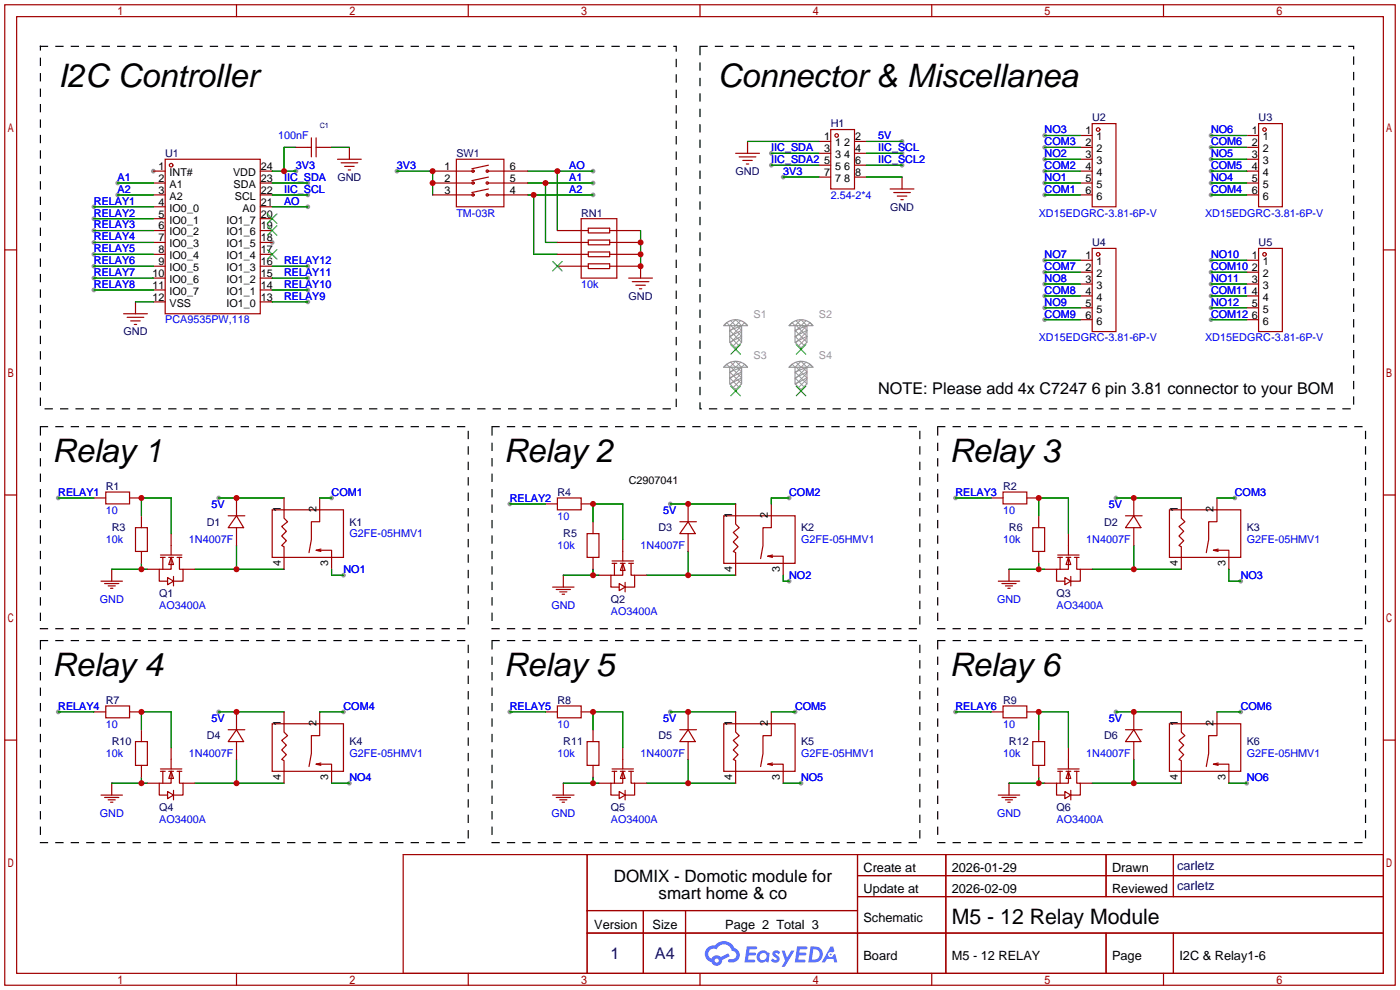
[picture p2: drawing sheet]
<svg xmlns="http://www.w3.org/2000/svg" width="299mm" height="212mm" viewBox="0 0 299 212" stroke-linecap="round" stroke-linejoin="round" font-family="sans-serif">
<defs><g id="words">
<g font-size="6.9">
<text x="12.4" y="18.7">I2C Controller</text>
<text x="153.4" y="18.7">Connector &amp; Miscellanea</text>
<text x="11.2" y="98.7">Relay 1</text>
<text x="107.7" y="98.7">Relay 2</text>
<text x="202.9" y="98.7">Relay 3</text>
<text x="11.2" y="144.4">Relay 4</text>
<text x="107.7" y="144.4">Relay 5</text>
<text x="202.9" y="144.4">Relay 6</text>
</g>
<text font-size="4.5" x="203.4" y="197.5">M5 - 12 Relay Module</text>
<g font-size="3.6">
<text x="131.2" y="188.5">DOMIX - Domotic module for</text>
<text x="140.8" y="192.2">smart home &amp; co</text>
</g>
<text font-size="3.5" x="187.7" y="84.1">NOTE: Please add 4x C7247 6 pin 3.81 connector to your BOM</text>
<g font-size="3.5" fill="#000080">
<text x="130.5" y="204.9">1</text>
<text x="140" y="204.9">A4</text>
</g>
<g font-size="2.7" fill="#000080">
<text x="251.6" y="185.9">carletz</text>
<text x="251.6" y="190.2">carletz</text>
</g>
<g font-size="2.7">
<text x="184.5" y="186.3">Create at</text>
<text x="184.5" y="190.8">Update at</text>
<text x="203.4" y="186.3">2026-01-29</text>
<text x="203.4" y="190.8">2026-02-09</text>
<text x="237.7" y="186.3">Drawn</text>
<text x="237.7" y="190.8">Reviewed</text>
<text x="184.5" y="197">Schematic</text>
<text x="127" y="198.5">Version</text>
<text x="139.5" y="198.5">Size</text>
<text x="155" y="198.5">Page 2 Total 3</text>
<text x="184.5" y="205.2">Board</text>
<text x="203.4" y="205.2">M5 - 12 RELAY</text>
<text x="237.7" y="205.2">Page</text>
<text x="252.1" y="205.2">I2C &amp; Relay1-6</text>
</g>
<g font-size="2.3" fill="#00f">
<text x="59.4" y="29.8">100nF</text>
<text x="187.7" y="29.8">5V</text>
<text x="223.3" y="28.5">NO3</text>
<text x="258.8" y="28.5">NO6</text>
<text x="164.8" y="32.3">IIC_SDA</text>
<text x="164.8" y="34.8">IIC_SDA2</text>
<text x="187.7" y="32.3">IIC_SCL</text>
<text x="187.7" y="34.8">IIC_SCL2</text>
<text x="223.3" y="31">COM3</text>
<text x="223.3" y="33.6">NO2</text>
<text x="258.8" y="31">COM6</text>
<text x="258.8" y="33.6">NO5</text>
<text x="25.1" y="38.7">A1</text>
<text x="25.1" y="41.2">A2</text>
<text x="60.7" y="41.2">IIC_SCL</text>
<text x="60.7" y="38.7">IIC_SDA</text>
<text x="63.2" y="36.1">3V3</text>
<text x="84.8" y="36.1">3V3</text>
<text x="121.7" y="41.2">A2</text>
<text x="121.7" y="38.7">A1</text>
<text x="121.7" y="36.1">AO</text>
<text x="167.4" y="37.4">3V3</text>
<text x="223.3" y="36.1">COM2</text>
<text x="223.3" y="38.7">NO1</text>
<text x="223.3" y="41.2">COM1</text>
<text x="258.8" y="36.1">COM5</text>
<text x="258.8" y="38.7">NO4</text>
<text x="258.8" y="41.2">COM4</text>
<text x="20.1" y="43.7">RELAY1</text>
<text x="20.1" y="46.3">RELAY2</text>
<text x="60.7" y="43.7">AO</text>
<text x="97.5" y="46.3">TM-03R</text>
<text x="177.5" y="42.5">2.54-2*4</text>
<text x="222" y="46.3">XD15EDGRC-3.81-6P-V</text>
<text x="257.6" y="46.3">XD15EDGRC-3.81-6P-V</text>
<text x="20.1" y="48.8">RELAY3</text>
<text x="20.1" y="51.4">RELAY4</text>
<text x="20.1" y="53.9">RELAY5</text>
<text x="20.1" y="56.4">RELAY6</text>
<text x="20.1" y="59">RELAY7</text>
<text x="60.7" y="59">RELAY11</text>
<text x="60.7" y="56.4">RELAY12</text>
<text x="223.3" y="55.2">NO7</text>
<text x="223.3" y="57.7">COM7</text>
<text x="258.8" y="55.2">NO10</text>
<text x="258.8" y="57.7">COM10</text>
<text x="20.1" y="61.5">RELAY8</text>
<text x="60.7" y="64.1">RELAY9</text>
<text x="60.7" y="61.5">RELAY10</text>
<text x="124.2" y="61.5">10k</text>
<text x="223.3" y="60.2">NO8</text>
<text x="223.3" y="62.8">COM8</text>
<text x="223.3" y="65.3">NO9</text>
<text x="258.8" y="60.2">NO11</text>
<text x="258.8" y="62.8">COM11</text>
<text x="258.8" y="65.3">NO12</text>
<text x="35.3" y="69.1">PCA9535PW,118</text>
<text x="223.3" y="67.9">COM9</text>
<text x="258.8" y="67.9">COM12</text>
<text x="222" y="72.9">XD15EDGRC-3.81-6P-V</text>
<text x="257.6" y="72.9">XD15EDGRC-3.81-6P-V</text>
<text x="12.4" y="106">RELAY1</text>
<text x="70.9" y="106">COM1</text>
<text x="109" y="107.2">RELAY2</text>
<text x="168.7" y="106">COM2</text>
<text x="204.2" y="106">RELAY3</text>
<text x="263.9" y="106">COM3</text>
<text x="22.6" y="109.8">10</text>
<text x="45.2" y="108.5">5V</text>
<text x="119.1" y="111">10</text>
<text x="141.7" y="109.8">5V</text>
<text x="214.4" y="109.8">10</text>
<text x="237" y="108.5">5V</text>
<text x="22.6" y="116.1">10k</text>
<text x="40.4" y="116.1">1N4007F</text>
<text x="74.7" y="114.9">G2FE-05HMV1</text>
<text x="119.1" y="117.4">10k</text>
<text x="136.9" y="117.4">1N4007F</text>
<text x="171.2" y="116.1">G2FE-05HMV1</text>
<text x="214.4" y="116.1">10k</text>
<text x="232.2" y="116.1">1N4007F</text>
<text x="266.4" y="116.1">G2FE-05HMV1</text>
<text x="73.4" y="122.5">NO1</text>
<text x="168.7" y="123.7">NO2</text>
<text x="265.2" y="123.7">NO3</text>
<text x="21.3" y="128.8">GND</text>
<text x="34" y="130.1">AO3400A</text>
<text x="117.9" y="130.1">GND</text>
<text x="130.6" y="131.4">AO3400A</text>
<text x="213.1" y="128.8">GND</text>
<text x="225.8" y="130.1">AO3400A</text>
<text x="12.4" y="151.7">RELAY4</text>
<text x="22.6" y="155.5">10</text>
<text x="45.2" y="154.2">5V</text>
<text x="73.4" y="151.7">COM4</text>
<text x="109" y="151.7">RELAY5</text>
<text x="119.1" y="155.5">10</text>
<text x="141.7" y="154.2">5V</text>
<text x="169.9" y="151.7">COM5</text>
<text x="204.2" y="151.7">RELAY6</text>
<text x="214.4" y="155.5">10</text>
<text x="237" y="154.2">5V</text>
<text x="265.2" y="151.7">COM6</text>
<text x="22.6" y="161.8">10k</text>
<text x="40.4" y="161.8">1N4007F</text>
<text x="74.7" y="161.8">G2FE-05HMV1</text>
<text x="119.1" y="161.8">10k</text>
<text x="136.9" y="161.8">1N4007F</text>
<text x="171.2" y="161.8">G2FE-05HMV1</text>
<text x="214.4" y="161.8">10k</text>
<text x="232.2" y="161.8">1N4007F</text>
<text x="266.4" y="161.8">G2FE-05HMV1</text>
<text x="74.7" y="166.9">NO4</text>
<text x="171.2" y="166.9">NO5</text>
<text x="266.4" y="166.9">NO6</text>
<text x="21.3" y="174.5">GND</text>
<text x="34" y="175.8">AO3400A</text>
<text x="117.9" y="174.5">GND</text>
<text x="130.6" y="175.8">AO3400A</text>
<text x="213.1" y="174.5">GND</text>
<text x="225.8" y="175.8">AO3400A</text>
</g>
<g font-size="2.3">
<text x="176.1" y="30">1</text>
<text x="182.8" y="30">2</text>
<text x="232" y="28.7">1</text>
<text x="234.4" y="30">1</text>
<text x="267.6" y="28.7">1</text>
<text x="269.9" y="30">1</text>
<text x="176.1" y="32.5">3</text>
<text x="176.1" y="35.1">5</text>
<text x="178.5" y="31.3">1</text>
<text x="178.5" y="33.8">3</text>
<text x="180.4" y="33.8">4</text>
<text x="180.4" y="31.3">2</text>
<text x="182.8" y="35.1">6</text>
<text x="182.8" y="32.5">4</text>
<text x="232" y="31.3">2</text>
<text x="232" y="33.8">3</text>
<text x="234.4" y="32.5">2</text>
<text x="234.4" y="35.1">3</text>
<text x="267.6" y="31.3">2</text>
<text x="267.6" y="33.8">3</text>
<text x="269.9" y="32.5">2</text>
<text x="269.9" y="35.1">3</text>
<text x="33.9" y="36.3">1</text>
<text x="33.9" y="38.9">2</text>
<text x="33.9" y="41.4">3</text>
<text x="36.2" y="37.6">INT#</text>
<text x="36.2" y="40.2">A1</text>
<text x="49.8" y="37.6">VDD</text>
<text x="49.9" y="40.2">SDA</text>
<text x="55.8" y="41.4">22</text>
<text x="55.8" y="38.9">23</text>
<text x="55.8" y="36.3">24</text>
<text x="95" y="36.3">1</text>
<text x="95" y="38.9">2</text>
<text x="95" y="41.4">3</text>
<text x="109" y="38.9">5</text>
<text x="109" y="36.3">6</text>
<text x="109" y="41.4">4</text>
<text x="176.1" y="37.6">7</text>
<text x="178.5" y="36.3">5</text>
<text x="178.5" y="38.9">7</text>
<text x="180.4" y="38.9">8</text>
<text x="180.4" y="36.3">6</text>
<text x="182.8" y="37.6">8</text>
<text x="232" y="36.3">4</text>
<text x="232" y="38.9">5</text>
<text x="232" y="41.4">6</text>
<text x="234.4" y="37.6">4</text>
<text x="234.4" y="40.2">5</text>
<text x="267.6" y="36.3">4</text>
<text x="267.6" y="38.9">5</text>
<text x="267.6" y="41.4">6</text>
<text x="269.9" y="37.6">4</text>
<text x="269.9" y="40.2">5</text>
<text x="33.9" y="44">4</text>
<text x="33.9" y="46.5">5</text>
<text x="36.2" y="42.7">A2</text>
<text x="36.2" y="45.2">IO0_0</text>
<text x="36.2" y="47.8">IO0_1</text>
<text x="48.4" y="47.8">IO1_7</text>
<text x="50.2" y="42.7">SCL</text>
<text x="51.9" y="45.2">A0</text>
<text x="55.8" y="46.5">20</text>
<text x="55.8" y="44">21</text>
<text x="234.4" y="42.7">6</text>
<text x="269.9" y="42.7">6</text>
<text x="33.9" y="49">6</text>
<text x="33.9" y="51.6">7</text>
<text x="36.2" y="50.3">IO0_2</text>
<text x="36.2" y="52.9">IO0_3</text>
<text x="48.4" y="52.9">IO1_5</text>
<text x="48.4" y="50.3">IO1_6</text>
<text x="55.8" y="51.6">18</text>
<text x="55.8" y="49">19</text>
<text x="32.6" y="59.2">10</text>
<text x="33.9" y="54.1">8</text>
<text x="33.9" y="56.7">9</text>
<text x="36.2" y="55.4">IO0_4</text>
<text x="36.2" y="57.9">IO0_5</text>
<text x="48.4" y="57.9">IO1_3</text>
<text x="48.4" y="55.4">IO1_4</text>
<text x="55.8" y="59.2">15</text>
<text x="55.8" y="56.7">16</text>
<text x="55.8" y="54.1">17</text>
<text x="232" y="55.4">1</text>
<text x="232" y="57.9">2</text>
<text x="234.4" y="56.7">1</text>
<text x="234.4" y="59.2">2</text>
<text x="267.6" y="55.4">1</text>
<text x="267.6" y="57.9">2</text>
<text x="269.9" y="56.7">1</text>
<text x="269.9" y="59.2">2</text>
<text x="32.6" y="61.7">11</text>
<text x="32.6" y="64.3">12</text>
<text x="36.2" y="60.5">IO0_6</text>
<text x="36.2" y="63">IO0_7</text>
<text x="36.2" y="65.6">VSS</text>
<text x="48.4" y="65.6">IO1_0</text>
<text x="48.4" y="63">IO1_1</text>
<text x="48.4" y="60.5">IO1_2</text>
<text x="55.8" y="64.3">13</text>
<text x="55.8" y="61.7">14</text>
<text x="232" y="60.5">3</text>
<text x="232" y="63">4</text>
<text x="232" y="65.6">5</text>
<text x="234.4" y="61.7">3</text>
<text x="234.4" y="64.3">4</text>
<text x="267.6" y="60.5">3</text>
<text x="267.6" y="63">4</text>
<text x="267.6" y="65.6">5</text>
<text x="269.9" y="61.7">3</text>
<text x="269.9" y="64.3">4</text>
<text x="232" y="68.1">6</text>
<text x="234.4" y="66.8">5</text>
<text x="234.4" y="69.4">6</text>
<text x="267.6" y="68.1">6</text>
<text x="269.9" y="66.8">5</text>
<text x="269.9" y="69.4">6</text>
<text x="134.4" y="103.4">C2907041</text>
<text x="60" y="109.5" transform="rotate(-90 60 109.5)">1</text>
<text x="67.6" y="109.5" transform="rotate(-90 67.6 109.5)">2</text>
<text x="156.5" y="110.7" transform="rotate(-90 156.5 110.7)">1</text>
<text x="164.1" y="110.7" transform="rotate(-90 164.1 110.7)">2</text>
<text x="251.8" y="109.5" transform="rotate(-90 251.8 109.5)">1</text>
<text x="259.4" y="109.5" transform="rotate(-90 259.4 109.5)">2</text>
<text x="60" y="120.9" transform="rotate(-90 60 120.9)">4</text>
<text x="70.1" y="120.9" transform="rotate(-90 70.1 120.9)">3</text>
<text x="156.5" y="122.2" transform="rotate(-90 156.5 122.2)">4</text>
<text x="166.7" y="122.2" transform="rotate(-90 166.7 122.2)">3</text>
<text x="251.8" y="120.9" transform="rotate(-90 251.8 120.9)">4</text>
<text x="261.9" y="120.9" transform="rotate(-90 261.9 120.9)">3</text>
<text x="60" y="155.2" transform="rotate(-90 60 155.2)">1</text>
<text x="67.6" y="155.2" transform="rotate(-90 67.6 155.2)">2</text>
<text x="156.5" y="155.2" transform="rotate(-90 156.5 155.2)">1</text>
<text x="164.1" y="155.2" transform="rotate(-90 164.1 155.2)">2</text>
<text x="251.8" y="155.2" transform="rotate(-90 251.8 155.2)">1</text>
<text x="259.4" y="155.2" transform="rotate(-90 259.4 155.2)">2</text>
<text x="60" y="166.6" transform="rotate(-90 60 166.6)">4</text>
<text x="70.1" y="166.6" transform="rotate(-90 70.1 166.6)">3</text>
<text x="156.5" y="166.6" transform="rotate(-90 156.5 166.6)">4</text>
<text x="166.7" y="166.6" transform="rotate(-90 166.7 166.6)">3</text>
<text x="251.8" y="166.6" transform="rotate(-90 251.8 166.6)">4</text>
<text x="261.9" y="166.6" transform="rotate(-90 261.9 166.6)">3</text>
</g>
<g font-size="2.3" fill="#000080">
<text x="177.5" y="27.2">H1</text>
<text x="233.4" y="26">U2</text>
<text x="269" y="26">U3</text>
<text x="35.3" y="33.6">U1</text>
<text x="97.5" y="33.6">SW1</text>
<text x="72.1" y="38.7">GND</text>
<text x="157.2" y="37.4">GND</text>
<text x="124.2" y="46.3">RN1</text>
<text x="190.2" y="45">GND</text>
<text x="233.4" y="52.6">U4</text>
<text x="269" y="52.6">U5</text>
<text x="134.3" y="64.1">GND</text>
<text x="26.4" y="71.7">GND</text>
<text x="22.6" y="104.7">R1</text>
<text x="119.1" y="106">R4</text>
<text x="214.4" y="104.7">R2</text>
<text x="23.9" y="113.6">R3</text>
<text x="44.2" y="112.3">D1</text>
<text x="74.7" y="112.3">K1</text>
<text x="140.7" y="113.6">D3</text>
<text x="171.2" y="113.6">K2</text>
<text x="215.6" y="113.6">R6</text>
<text x="236" y="112.3">D2</text>
<text x="266.4" y="113.6">K3</text>
<text x="120.4" y="114.9">R5</text>
<text x="34" y="127.6">Q1</text>
<text x="130.6" y="128.8">Q2</text>
<text x="225.8" y="127.6">Q3</text>
<text x="22.6" y="150.4">R7</text>
<text x="119.1" y="150.4">R8</text>
<text x="214.4" y="150.4">R9</text>
<text x="23.9" y="159.3">R10</text>
<text x="44.2" y="158">D4</text>
<text x="74.7" y="159.3">K4</text>
<text x="120.4" y="159.3">R11</text>
<text x="140.7" y="158">D5</text>
<text x="171.2" y="159.3">K5</text>
<text x="215.6" y="159.3">R12</text>
<text x="236" y="158">D6</text>
<text x="266.4" y="159.3">K6</text>
<text x="34" y="173.3">Q4</text>
<text x="130.6" y="173.3">Q5</text>
<text x="225.8" y="173.3">Q6</text>
</g>
<g font-size="2.3" fill="#999">
<text x="161" y="67.9">S1</text>
<text x="175" y="67.9">S2</text>
<text x="161" y="76.8">S3</text>
<text x="175" y="76.8">S4</text>
</g>
<text font-size="1.6" fill="#000080" x="68.3" y="27.4">C1</text>
</g></defs>
<g fill="#999">
<circle cx="32.8" cy="36.6" r=".51"/>
<circle cx="58.2" cy="51.8" r=".51"/>
<circle cx="126.7" cy="41.7" r=".51"/>
<circle cx="126.7" cy="39.1" r=".51"/>
<circle cx="126.7" cy="36.6" r=".51"/>
<circle cx="84.8" cy="36.6" r=".51"/>
<circle cx="46.7" cy="106.4" r=".51"/>
<circle cx="223.3" cy="29" r=".51"/>
<circle cx="223.3" cy="31.5" r=".51"/>
<circle cx="223.3" cy="34" r=".51"/>
<circle cx="223.3" cy="36.6" r=".51"/>
<circle cx="223.3" cy="39.1" r=".51"/>
<circle cx="223.3" cy="41.7" r=".51"/>
<circle cx="258.8" cy="29" r=".51"/>
<circle cx="258.8" cy="31.5" r=".51"/>
<circle cx="258.8" cy="34" r=".51"/>
<circle cx="258.8" cy="36.6" r=".51"/>
<circle cx="258.8" cy="39.1" r=".51"/>
<circle cx="258.8" cy="41.7" r=".51"/>
<circle cx="12.4" cy="106.4" r=".51"/>
<circle cx="143.3" cy="107.7" r=".51"/>
<circle cx="109" cy="107.7" r=".51"/>
<circle cx="238.5" cy="106.4" r=".51"/>
<circle cx="204.2" cy="106.4" r=".51"/>
<circle cx="46.7" cy="152.1" r=".51"/>
<circle cx="12.4" cy="152.1" r=".51"/>
<circle cx="168.7" cy="106.4" r=".51"/>
<circle cx="168.7" cy="124.2" r=".51"/>
<circle cx="70.9" cy="106.4" r=".51"/>
<circle cx="73.4" cy="122.9" r=".51"/>
<circle cx="263.9" cy="106.4" r=".51"/>
<circle cx="265.2" cy="124.2" r=".51"/>
<circle cx="74.7" cy="167.4" r=".51"/>
<circle cx="73.4" cy="152.1" r=".51"/>
<circle cx="143.3" cy="152.1" r=".51"/>
<circle cx="109" cy="152.1" r=".51"/>
<circle cx="171.2" cy="167.4" r=".51"/>
<circle cx="169.9" cy="152.1" r=".51"/>
<circle cx="238.5" cy="152.1" r=".51"/>
<circle cx="204.2" cy="152.1" r=".51"/>
<circle cx="266.4" cy="167.4" r=".51"/>
<circle cx="265.2" cy="152.1" r=".51"/>
<circle cx="223.3" cy="55.6" r=".51"/>
<circle cx="223.3" cy="58.2" r=".51"/>
<circle cx="223.3" cy="60.7" r=".51"/>
<circle cx="223.3" cy="63.2" r=".51"/>
<circle cx="223.3" cy="65.8" r=".51"/>
<circle cx="223.3" cy="68.3" r=".51"/>
<circle cx="258.8" cy="55.6" r=".51"/>
<circle cx="258.8" cy="58.2" r=".51"/>
<circle cx="258.8" cy="60.7" r=".51"/>
<circle cx="258.8" cy="63.2" r=".51"/>
<circle cx="258.8" cy="65.8" r=".51"/>
<circle cx="258.8" cy="68.3" r=".51"/>
<circle cx="65.8" cy="64.5" r=".51"/>
<circle cx="65.8" cy="62" r=".51"/>
<circle cx="65.8" cy="59.4" r=".51"/>
<circle cx="65.8" cy="56.9" r=".51"/>
<circle cx="63.2" cy="36.6" r=".51"/>
<circle cx="65.8" cy="41.7" r=".51"/>
<circle cx="65.8" cy="39.1" r=".51"/>
<circle cx="20.1" cy="44.2" r=".51"/>
<circle cx="20.1" cy="46.7" r=".51"/>
<circle cx="20.1" cy="49.3" r=".51"/>
<circle cx="20.1" cy="51.8" r=".51"/>
<circle cx="20.1" cy="54.4" r=".51"/>
<circle cx="20.1" cy="56.9" r=".51"/>
<circle cx="20.1" cy="59.4" r=".51"/>
<circle cx="20.1" cy="62" r=".51"/>
<circle cx="65.8" cy="44.2" r=".51"/>
<circle cx="25.1" cy="39.1" r=".51"/>
<circle cx="25.1" cy="41.7" r=".51"/>
<circle cx="164.8" cy="32.8" r=".51"/>
<circle cx="167.4" cy="37.8" r=".51"/>
<circle cx="192.8" cy="32.8" r=".51"/>
<circle cx="164.8" cy="35.3" r=".51"/>
<circle cx="192.8" cy="35.3" r=".51"/>
<circle cx="192.8" cy="30.2" r=".51"/>
</g>
<g fill="none" stroke="#a10000" stroke-width=".25">
<path d="M1 1h297.2v209.6h-297.2zM3.6 3.6h292.1v204.4h-292.1zM50.5 1v2.6M100.1 1v2.6M149.6 1v2.6M199.1 1v2.6M248.7 1v2.6M1 53.4h2.6M295.7 53.4h2.5M1 105.8h2.6M295.7 105.8h2.5M1 158.2h2.6"/>
<path d="M295.7 158.2h2.5M50.5 208v2.6M100.1 208v2.6M149.6 208v2.6M199.1 208v2.6M248.7 208v2.6"/>
</g>
<g fill="#5487ff">
<path d="M165.3 203.3a.99 .99 0 0 1 1.4 .2l-.3 .5a.39 .39 0 0 0-.3-.3 .39 .39 0 0 0-.4 .1l.1 .1a1.02 1.02 0 0 1 .6 1.6 1.17 1.17 0 0 1-1.7-.2l.4-.5 .6 .4 .3-.1v-.3a1.01 1.01 0 0 1-.7-1.5z"/>
<path d="M167.1 203.2h.6l.5 1.5 .9-1.5h.7l-2.1 3.4h-.7l.8-1.3z"/>
<path d="M159.6 202.3h1.9l.3 .1-.1 .4-1.5 .1-.1 .7h1.2l.3 .3-.3 .3h-1.3l-.1 .9h1.4l.1 .3-.1 .2-2.2 .1z"/>
<path d="M170.4 202.3h1.9l.2 .1-.1 .4-1.5 .1-.1 .7h1.3l.3 .3-.4 .3h-1.2l-.2 .9h1.4l.2 .3-.2 .2-2.1 .1z"/>
<path d="M177.5 202.3h.6l.2 1-.5 .3a.57 .57 0 0 0-.8 .2 .57 .57 0 0 0 .4 .8 .57 .57 0 0 0 .7-.5l.4-.2 .5 1.8h-.7l-.2-.7h-1.4l-.4 .7h-.7z"/>
<path d="M173.2 202.3l-.4 3.4h1.1a1.73 1.73 0 0 0 1.9-1.7 1.73 1.73 0 0 0-2-1.7zM173.8 202.9a1.14 1.14 0 0 1 1.4 1.1 1.14 1.14 0 0 1-1.5 1.1h-.2z"/>
<path d="M162 203.6a1.26 1.26 0 0 0 0 1.8 1.26 1.26 0 0 0 1.7 .1l.5 .2 .3-1.9-.1-.2h-.4a1.21 1.21 0 0 0-2 0zM162.6 203.9a.76 .76 0 0 1 1 0 .76 .76 0 0 1 .1 1.1 .76 .76 0 0 1-1 .1l-.4-.6z"/>
<path d="M151.2 202.6a1.81 1.81 0 0 0 .9 3 1.18 1.18 0 0 0 1.3 .8 1.18 1.18 0 0 0 .9-1.2l1.7-.9-.4-.6-1.5 .8a1.2 1.2 0 0 0-2 .4 1.14 1.14 0 0 1-.6-1.6 1.14 1.14 0 0 1 1.7-.4 1.73 1.73 0 0 1 1.7-1.1 1.73 1.73 0 0 1 1.6 1.4 .94 .94 0 0 1 .8 1.2 .94 .94 0 0 1-1.3 .6 .36 .36 0 0 0-.4 .3 .36 .36 0 0 0 .3 .4 1.63 1.63 0 0 0 2.1-1 1.63 1.63 0 0 0-1-2.1 2.43 2.43 0 0 0-4.2-.5l-1 .1zM152.7 205.3a.45 .45 0 0 1 .9 0 .45 .45 0 0 1-.9 0z"/>
<circle cx="177.5" cy="204" r=".22"/>
</g>
<g fill="none" stroke="#a10000" stroke-width=".25">
<path d="M32.8 36.6h2.5M32.8 39.1h2.5M35.3 34h20.3v33.1h-20.3zM55.6 36.6h2.6M55.6 39.1h2.6M63.2 31.5h3.3M66.5 29.5v4M67.6 31.5h3.3M67.6 29.5v4M72.1 34h5.1M72.9 34.8h3.6M73.7 35.6h2"/>
<path d="M74.4 36.3h.5M74.7 31.5v2.5M92.5 36.6h8.6M92.5 39.1h8.6M97.5 34h10.2v10.2h-10.2zM104.1 36.6h8.7M104.1 39.1h8.7M104.4 37.8l-3.6 .8M104.4 35.3l-3.6 .8M157.2 32.8h5.1M158 33.5h3.5M158.7 34.3h2.1"/>
<path d="M159.5 35.1h.5M159.8 30.2v2.6M175 30.2h2.5M175 37.8h2.5M175 32.8h2.5M175 35.3h2.5M177.5 27.7h5.1v12.7h-5.1zM182.6 30.2h2.6M182.6 37.8h2.6M182.6 32.8h2.6M182.6 35.3h2.6M192.8 37.8v2.6"/>
<path d="M230.9 29h2.5M230.9 31.5h2.5M230.9 34h2.5M230.9 36.6h2.5M230.9 39.1h2.5M233.4 26.4h5.1v17.8h-5.1zM266.4 29h2.6M266.4 31.5h2.6M266.4 34h2.6M266.4 36.6h2.6M266.4 39.1h2.6M269 26.4h5.1v17.8h-5.1z"/>
<path d="M32.8 49.3h2.5M32.8 51.8h2.5M32.8 54.4h2.5M32.8 56.9h2.5M32.8 46.7h2.5M32.8 59.4h2.5M32.8 41.7h2.5M32.8 44.2h2.5M55.6 49.3h2.6M55.6 51.8h2.6M55.6 54.4h2.6M55.6 56.9h2.6"/>
<path d="M55.6 46.7h2.6M55.6 59.4h2.6M55.6 41.7h2.6M55.6 44.2h2.6M92.5 41.7h8.6M104.1 41.7h8.7M104.4 40.4l-3.6 .7M119.1 49.3h6.6M119.1 51.8h6.6M119.1 54.4h6.6M119.1 56.9h6.6M124.2 46.7h7.6v12.7h-7.6z"/>
<path d="M125.7 48.8h4.6v1h-4.6zM125.7 51.3h4.6v1h-4.6zM125.7 53.8h4.6v1.1h-4.6zM125.7 56.4h4.6v1h-4.6zM130.3 49.3h6.6M130.3 51.8h6.6M130.3 54.4h6.6M130.3 56.9h6.6v2.5M134.4 59.4h5M190.2 40.4h5.1M191 41.1h3.6M191.8 41.9h2"/>
<path d="M192.5 42.7h.5M230.9 41.7h2.5M230.9 55.6h2.5M230.9 58.2h2.5M233.4 53.1h5.1v17.8h-5.1zM266.4 41.7h2.6M266.4 55.6h2.6M266.4 58.2h2.6M269 53.1h5.1v17.8h-5.1zM26.4 67.1h5.1M27.2 67.8h3.5M27.9 68.6h2.1"/>
<path d="M28.7 69.3h.5M29 64.5v2.6M32.8 62h2.5M32.8 64.5h2.5M55.6 62h2.6M55.6 64.5h2.6M135.1 60.2h3.6M135.9 61h2M136.7 61.7h.5M230.9 60.7h2.5M230.9 63.2h2.5M230.9 65.8h2.5"/>
<path d="M230.9 68.3h2.5M266.4 60.7h2.6M266.4 63.2h2.6M266.4 65.8h2.6M266.4 68.3h2.6M20.1 106.4h2.5M22.6 105.2h5.1v2.5h-5.1zM27.7 106.4h2.5M29 112.8h2.5v5.1h-2.5zM30.2 110.2v2.6M30.2 117.9v2.5M34.3 118.6h4.6"/>
<path d="M34.3 119.1h1M34.8 119.1v2.6M36.1 119.1h1M36.6 119.1l.5 1.5h-1zM36.6 119.1v2.6h-2.6v2.5h1.8M36.6 114v4.6M37.8 119.1h1.1M38.4 119.1v2.6h.7v2.5h-2M48.8 110.2h3.5M50.5 110.2l1.6 2.6h-3.3zM50.5 106.4v3.8M50.5 112.8v3.8"/>
<path d="M58.2 109h15.2v10.1h-15.2zM60.7 106.4v4.3l.8 .8-1.3 1 1 1-1 1.1 1 1-1 1 .5 .2v4.9M68.3 106.4v5.1h-1.8v3.8l-.5 2.8M68.6 117.9l-1-.3h3.3v4.1M68.6 117.3l-1 .3M116.6 107.7h2.5M119.1 106.4h5.1v2.6h-5.1zM124.2 107.7h2.5M125.5 114h2.5v5.1h-2.5zM126.7 111.5v2.5M126.7 119.1v2.6M130.8 119.9h4.6"/>
<path d="M133.1 115.3v4.6M145.3 111.5h3.5M147.1 111.5l1.5 2.5h-3.3zM147.1 107.7v3.8M147.1 114v3.9M154.7 110.2h15.2v10.2h-15.2zM157.2 107.7v4.3l.8 .8-1.3 1 1 1-1 1 1 1-1 1.1 .5 .2v4.8M164.8 107.7v5.1h-1.7v3.8l-.5 2.8M165.1 119.1l-1-.2h3.3v4M165.1 118.6l-1 .3M211.8 106.4h2.6M214.4 105.2h5.1v2.5h-5.1z"/>
<path d="M219.5 106.4h2.5M220.7 112.8h2.6v5.1h-2.6zM222 110.2v2.6M222 117.9v2.5M226.1 118.6h4.5M226.1 119.1h1M226.6 119.1v2.6M227.8 119.1h1.1M228.3 119.1l.6 1.5h-1.1zM228.3 119.1v2.6h-2.5v2.5h1.8M228.3 114v4.6M229.6 119.1h1"/>
<path d="M230.1 119.1v2.6h.8v2.5h-2M240.5 110.2h3.6M242.3 110.2l1.5 2.6h-3.3zM242.3 106.4v3.8M242.3 112.8v3.8M249.9 109h15.3v10.1h-15.3zM252.5 106.4v4.3l.7 .8-1.2 1 1 1-1 1.1 1 1-1 1 .5 .2v4.9M260.1 106.4v5.1h-1.8v3.8l-.5 2.8M260.3 117.9l-1-.3h3.3v4.1M260.3 117.3l-1 .3M21.6 124.2h4.6M22.4 124.7h3"/>
<path d="M23.1 125.2h1.5M23.6 125.7h.5M23.9 121.7h.1M23.9 121.7v2.5M31.5 121.7h2.5M35.8 123.4l1.3 .8-1.3 .8zM37.1 123.2v2M39.1 121.7h2.6M118.1 125.5h4.6M118.9 126h3M119.6 126.5h1.6M120.1 127h.5"/>
<path d="M120.4 122.9h.1M120.4 122.9v2.6M128 122.9h2.6M130.8 120.4h1M131.3 120.4v2.5M132.3 124.7l1.3 .8-1.3 .7zM132.6 120.4h1M133.1 120.4l.5 1.5h-1zM133.1 120.4v2.5h-2.5v2.6h1.7M133.6 124.5v2M134.4 120.4h1M134.9 120.4v2.5h.7v2.6h-2"/>
<path d="M135.6 122.9h2.6M213.4 124.2h4.5M214.1 124.7h3.1M214.9 125.2h1.5M215.4 125.7h.5M215.6 121.7h.1M215.6 121.7v2.5M223.3 121.7h2.5M227.6 123.4l1.3 .8-1.3 .8zM228.9 123.2v2M230.9 121.7h2.5M20.1 152.1h2.5"/>
<path d="M22.6 150.9h5.1v2.5h-5.1zM27.7 152.1h2.5M29 158.5h2.5v5.1h-2.5zM30.2 156v2.5M36.6 159.8v4.5M48.8 156h3.5M50.5 156l1.6 2.5h-3.3zM50.5 152.1v3.9M50.5 158.5v3.8M58.2 154.7h15.2v10.1h-15.2zM60.7 152.1v4.4l.8 .7-1.3 1 1 1.1-1 1 1 1-1 1 .5 .3v4.8M68.3 152.1v5.1h-1.8v3.8l-.5 2.8"/>
<path d="M116.6 152.1h2.5M119.1 150.9h5.1v2.5h-5.1zM124.2 152.1h2.5M125.5 158.5h2.5v5.1h-2.5zM126.7 156v2.5M133.1 159.8v4.5M145.3 156h3.5M147.1 156l1.5 2.5h-3.3zM147.1 152.1v3.9M147.1 158.5v3.8M154.7 154.7h15.2v10.1h-15.2zM157.2 152.1v4.4l.8 .7-1.3 1 1 1.1-1 1 1 1-1 1 .5 .3v4.8"/>
<path d="M164.8 152.1v5.1h-1.7v3.8l-.5 2.8M211.8 152.1h2.6M214.4 150.9h5.1v2.5h-5.1zM219.5 152.1h2.5M220.7 158.5h2.6v5.1h-2.6zM222 156v2.5M228.3 159.8v4.5M240.5 156h3.6M242.3 156l1.5 2.5h-3.3zM242.3 152.1v3.9M242.3 158.5v3.8M249.9 154.7h15.3v10.1h-15.3z"/>
<path d="M252.5 152.1v4.4l.7 .7-1.2 1 1 1.1-1 1 1 1-1 1 .5 .3v4.8M260.1 152.1v5.1h-1.8v3.8l-.5 2.8M21.6 169.9h4.6M22.4 170.4h3M23.1 170.9h1.5M23.6 171.5h.5M23.9 167.4h.1M23.9 167.4v2.5M30.2 163.6v2.5M31.5 167.4h2.5M34.3 164.3h4.6M34.3 164.8h1"/>
<path d="M34.8 164.8v2.6M35.8 169.2l1.3 .7-1.3 .8zM36.1 164.8h1M36.6 164.8l.5 1.6h-1zM36.6 164.8v2.6h-2.6v2.5h1.8M37.1 168.9v2M37.8 164.8h1.1M38.4 164.8v2.6h.7v2.5h-2M39.1 167.4h2.6M68.6 163.6l-1-.3h3.3v4.1M68.6 163.1l-1 .2M118.1 169.9h4.6"/>
<path d="M118.9 170.4h3M119.6 170.9h1.6M120.1 171.5h.5M120.4 167.4h.1M120.4 167.4v2.5M126.7 163.6v2.5M128 167.4h2.6M130.8 164.3h4.6M130.8 164.8h1M131.3 164.8v2.6M132.3 169.2l1.3 .7-1.3 .8zM132.6 164.8h1"/>
<path d="M133.1 164.8l.5 1.6h-1zM133.1 164.8v2.6h-2.5v2.5h1.7M133.6 168.9v2M134.4 164.8h1M134.9 164.8v2.6h.7v2.5h-2M135.6 167.4h2.6M165.1 163.6l-1-.3h3.3v4.1M165.1 163.1l-1 .2M213.4 169.9h4.5M214.1 170.4h3.1M214.9 170.9h1.5M215.4 171.5h.5"/>
<path d="M215.6 167.4h.1M215.6 167.4v2.5M222 163.6v2.5M223.3 167.4h2.5M226.1 164.3h4.5M226.1 164.8h1M226.6 164.8v2.6M227.6 169.2l1.3 .7-1.3 .8zM227.8 164.8h1.1M228.3 164.8l.6 1.6h-1.1zM228.3 164.8v2.6h-2.5v2.5h1.8M228.9 168.9v2"/>
<path d="M229.6 164.8h1M230.1 164.8v2.6h.8v2.5h-2M230.9 167.4h2.5M260.3 163.6l-1-.3h3.3v4.1M260.3 163.1l-1 .2M86.2 182.6h209.5v25.4h-209.5zM125.5 182.6v25.4M125.5 194.6h57.8M125.5 199.4h170.2M137.5 194.6v13.4M146.5 194.6v13.4M183.3 182.6v25.4"/>
<path d="M183.3 187.1h112.4M183.3 191.6h112.4M202.1 182.6v25.4M236.4 182.6v9M236.4 199.4v8.6M250.8 182.6v9M250.8 199.4v8.6"/>
<circle cx="36.6" cy="35.3" r=".38"/>
<circle cx="101.1" cy="39.1" r=".25"/>
<circle cx="101.1" cy="36.6" r=".25"/>
<circle cx="104.1" cy="36.6" r=".25"/>
<circle cx="104.1" cy="39.1" r=".25"/>
<circle cx="178.8" cy="29" r=".38"/>
<circle cx="234.7" cy="27.7" r=".38"/>
<circle cx="270.3" cy="27.7" r=".38"/>
<circle cx="101.1" cy="41.7" r=".25"/>
<circle cx="104.1" cy="41.7" r=".25"/>
<circle cx="234.7" cy="54.4" r=".38"/>
<circle cx="270.3" cy="54.4" r=".38"/>
</g>
<g fill="none" stroke="#008700" stroke-width=".25">
<path d="M25.1 39.1h7.7M58.2 39.1h7.6M58.2 36.6h5M63.2 31.5h-2.5v5.1M70.9 31.5h3.8M84.8 36.6h7.7v5.1M112.8 39.1h13.9M112.8 36.6h13.9M116.6 39.1v12.7h2.5M119.1 36.6v12.7M159.8 30.2h15.2M164.8 32.8h10.2"/>
<path d="M164.8 35.3h10.2M167.4 37.8h7.6M185.2 32.8h7.6M185.2 30.2h7.6M185.2 37.8h7.6M185.2 35.3h7.6M223.3 39.1h7.6M223.3 36.6h7.6M223.3 29h7.6M223.3 31.5h7.6M223.3 34h7.6M258.8 39.1h7.6"/>
<path d="M258.8 36.6h7.6M258.8 29h7.6M258.8 31.5h7.6M258.8 34h7.6M20.1 54.4h12.7M20.1 51.8h12.7M20.1 59.4h12.7M20.1 56.9h12.7M20.1 44.2h12.7M20.1 46.7h12.7M20.1 49.3h12.7M25.1 41.7h7.7"/>
<path d="M58.2 41.7h7.6M58.2 59.4h7.6M58.2 56.9h7.6M58.2 44.2h7.6M112.8 41.7h13.9M114 41.7v12.7h5.1M136.9 49.3v7.6M223.3 41.7h7.6M223.3 55.6h7.6M223.3 58.2h7.6M258.8 41.7h7.6M258.8 55.6h7.6"/>
<path d="M258.8 58.2h7.6M20.1 62h12.7M29 64.5h3.8M58.2 64.5h7.6M58.2 62h7.6M223.3 60.7h7.6M223.3 63.2h7.6M223.3 65.8h7.6M223.3 68.3h7.6M258.8 60.7h7.6M258.8 63.2h7.6M258.8 65.8h7.6"/>
<path d="M258.8 68.3h7.6M12.4 106.4h7.7M30.2 110.2v-3.8h6.4v7.6M46.7 106.4h14M50.5 116.6v5.1M68.3 106.4h2.6M109 107.7h7.6M126.7 111.5v-3.8h6.4v7.6M143.3 107.7h13.9M147.1 117.9v5M168.7 106.4h-3.9v1.3M204.2 106.4h7.6"/>
<path d="M222 110.2v-3.8h6.3v7.6M238.5 106.4h14M242.3 116.6v5.1M260.1 106.4h3.8M23.9 121.7h7.6M30.2 120.4v1.3M41.7 121.7h19M70.9 121.7v1.2h2.5M120.4 122.9h7.6M126.7 121.7v1.2M138.2 122.9h19M167.4 122.9v1.3h1.3"/>
<path d="M215.6 121.7h7.7M222 120.4v1.3M233.4 121.7h19.1M262.6 121.7v2.5h2.6M12.4 152.1h7.7M30.2 156v-3.9h6.4v7.7M46.7 152.1h14M68.3 152.1h5.1M109 152.1h7.6M126.7 156v-3.9h6.4v7.7M143.3 152.1h13.9M164.8 152.1h5.1"/>
<path d="M204.2 152.1h7.6M222 156v-3.9h6.3v7.7M238.5 152.1h14M260.1 152.1h5.1M23.9 167.4h7.6M30.2 166.1v1.3M41.7 167.4h19M50.5 162.3v5.1M70.9 167.4h3.8M120.4 167.4h7.6M126.7 166.1v1.3M138.2 167.4h19"/>
<path d="M147.1 162.3v5.1M167.4 167.4h3.8M215.6 167.4h7.7M222 166.1v1.3M233.4 167.4h19.1M242.3 162.3v5.1M262.6 167.4h3.8"/>
</g>
<g fill="none" stroke="#3c3" stroke-width=".25">
<path d="M57.1 53.3l2.1 2.1M57.1 48.3l2.1 2M57.1 45.7l2.1 2.1M59.2 53.3l-2.1 2.1M59.2 48.3l-2.1 2M59.2 45.7l-2.1 2.1M118.1 55.9l2 2M120.1 55.9l-2 2M156.2 73.7l2 2M158.2 73.7l-2 2M170.2 73.7l2 2M172.2 73.7l-2 2"/>
<path d="M156.2 82.5l2 2.1M158.2 82.5l-2 2.1M170.2 82.5l2 2.1M172.2 82.5l-2 2.1"/>
</g>
<path d="M8.6 9.9h135.9v77.5h-135.9zM149.6 9.9h139.7v77.5h-139.7zM8.6 91.2h91.5v43.2h-91.5zM105.2 91.2h91.4v43.2h-91.4zM200.4 91.2h91.4v43.2h-91.4zM8.6 136.9h91.5v43.2h-91.5zM105.2 136.9h91.4v43.2h-91.4zM200.4 136.9h91.4v43.2h-91.4z" fill="none" stroke="#000" stroke-width=".25" stroke-dasharray="1.5 1.8"/>
<g fill="none" stroke="#999" stroke-width=".25">
<path d="M155.1 69.1a3.2 3.2 0 0 1 4.7 .5h-5.1zM155.1 78a3.2 3.2 0 0 1 4.7 .5h-5.1zM156 69.6v3.6l1.2 1.2 1.3-1.2v-3.6l-2.5 1M156 78.5v3.5l1.2 1.3 1.3-1.3v-3.5l-2.5 1M157.2 74.2v.5M158.5 70.6l-2.5 1.3M158.5 71.9l-2.5 1.3M158.5 79.5l-2.5 1.3M169.1 69.1a3.2 3.2 0 0 1 4.6 .5h-5zM169.1 78a3.2 3.2 0 0 1 4.6 .5h-5zM169.9 69.6v3.6l1.3 1.2 1.3-1.2v-3.6l-2.6 1M169.9 78.5v3.5l1.3 1.3 1.3-1.3v-3.5l-2.6 1"/>
<path d="M171.2 74.2v.5M172.5 70.6l-2.6 1.3M172.5 71.9l-2.6 1.3M172.5 79.5l-2.6 1.3M157.2 83.1v.5M158.5 80.8l-2.5 1.2M171.2 83.1v.5M172.5 80.8l-2.6 1.2"/>
</g>
<g fill="none" stroke="#999" stroke-width=".21">
<path d="M154.7 69.6l.6-.6 .7 .6 1.2-1.3 1.3 1.3M154.7 78.5l.6-.6 .7 .6 1.2-1.3 1.3 1.3M156 71.9l1.9 1.9M156 70.6l2.5 2.6M156 79.5l2.5 2.5M156.1 68.5l1.1 1.1M156.1 77.4l1.1 1.1M156.2 69.6l2.3 2.3M156.2 78.5l2.3 2.3M157.5 69.6l1 1M157.5 78.5l1 1M158.3 68.5l-2.3 2.4"/>
<path d="M158.3 77.4l-2.3 2.4M158.5 70.9l-2.4 2.4M158.5 72.1l-1.8 1.8M158.5 79.8l-2.4 2.4M159.8 69.6l-.7-.6-3.1 3.1M159.8 78.5l-.7-.6-3.1 3.1M168.7 69.6l.6-.6 .6 .6 1.3-1.3 1.3 1.3M168.7 78.5l.6-.6 .6 .6 1.3-1.3 1.3 1.3M169.9 71.9l1.9 1.9M169.9 70.6l2.6 2.6M169.9 79.5l2.6 2.5M170.1 68.5l1.1 1.1"/>
<path d="M170.1 77.4l1.1 1.1M170.2 69.6l2.3 2.3M170.2 78.5l2.3 2.3M171.4 69.6l1.1 1M171.4 78.5l1.1 1M172.3 68.5l-2.4 2.4M172.3 77.4l-2.4 2.4M172.5 70.9l-2.4 2.4M172.5 72.1l-1.8 1.8M172.5 79.8l-2.4 2.4M173.7 69.6l-.6-.6-3.2 3.1M173.7 78.5l-.6-.6-3.2 3.1"/>
<path d="M156 80.8l1.9 1.9M158.5 81l-1.8 1.8M169.9 80.8l1.9 1.9M172.5 81l-1.8 1.8"/>
</g>
<g fill="#c00">
<circle cx="114" cy="41.7" r=".63"/>
<circle cx="116.6" cy="39.1" r=".63"/>
<circle cx="119.1" cy="36.6" r=".63"/>
<circle cx="92.5" cy="36.6" r=".63"/>
<circle cx="92.5" cy="39.1" r=".63"/>
<circle cx="136.9" cy="54.4" r=".63"/>
<circle cx="136.9" cy="56.9" r=".63"/>
<circle cx="136.9" cy="51.8" r=".63"/>
<circle cx="50.5" cy="121.7" r=".63"/>
<circle cx="50.5" cy="106.4" r=".63"/>
<circle cx="30.2" cy="121.7" r=".63"/>
<circle cx="30.2" cy="106.4" r=".63"/>
<circle cx="147.1" cy="122.9" r=".63"/>
<circle cx="147.1" cy="107.7" r=".63"/>
<circle cx="126.7" cy="122.9" r=".63"/>
<circle cx="126.7" cy="107.7" r=".63"/>
<circle cx="242.3" cy="121.7" r=".63"/>
<circle cx="242.3" cy="106.4" r=".63"/>
<circle cx="222" cy="106.4" r=".63"/>
<circle cx="50.5" cy="167.4" r=".63"/>
<circle cx="50.5" cy="152.1" r=".63"/>
<circle cx="30.2" cy="167.4" r=".63"/>
<circle cx="30.2" cy="152.1" r=".63"/>
<circle cx="222" cy="121.7" r=".63"/>
<circle cx="147.1" cy="167.4" r=".63"/>
<circle cx="147.1" cy="152.1" r=".63"/>
<circle cx="126.7" cy="167.4" r=".63"/>
<circle cx="126.7" cy="152.1" r=".63"/>
<circle cx="242.3" cy="167.4" r=".63"/>
<circle cx="242.3" cy="152.1" r=".63"/>
<circle cx="222" cy="167.4" r=".63"/>
<circle cx="222" cy="152.1" r=".63"/>
<circle cx="60.7" cy="36.6" r=".63"/>
</g>
<use href="#words"/>
</svg>
